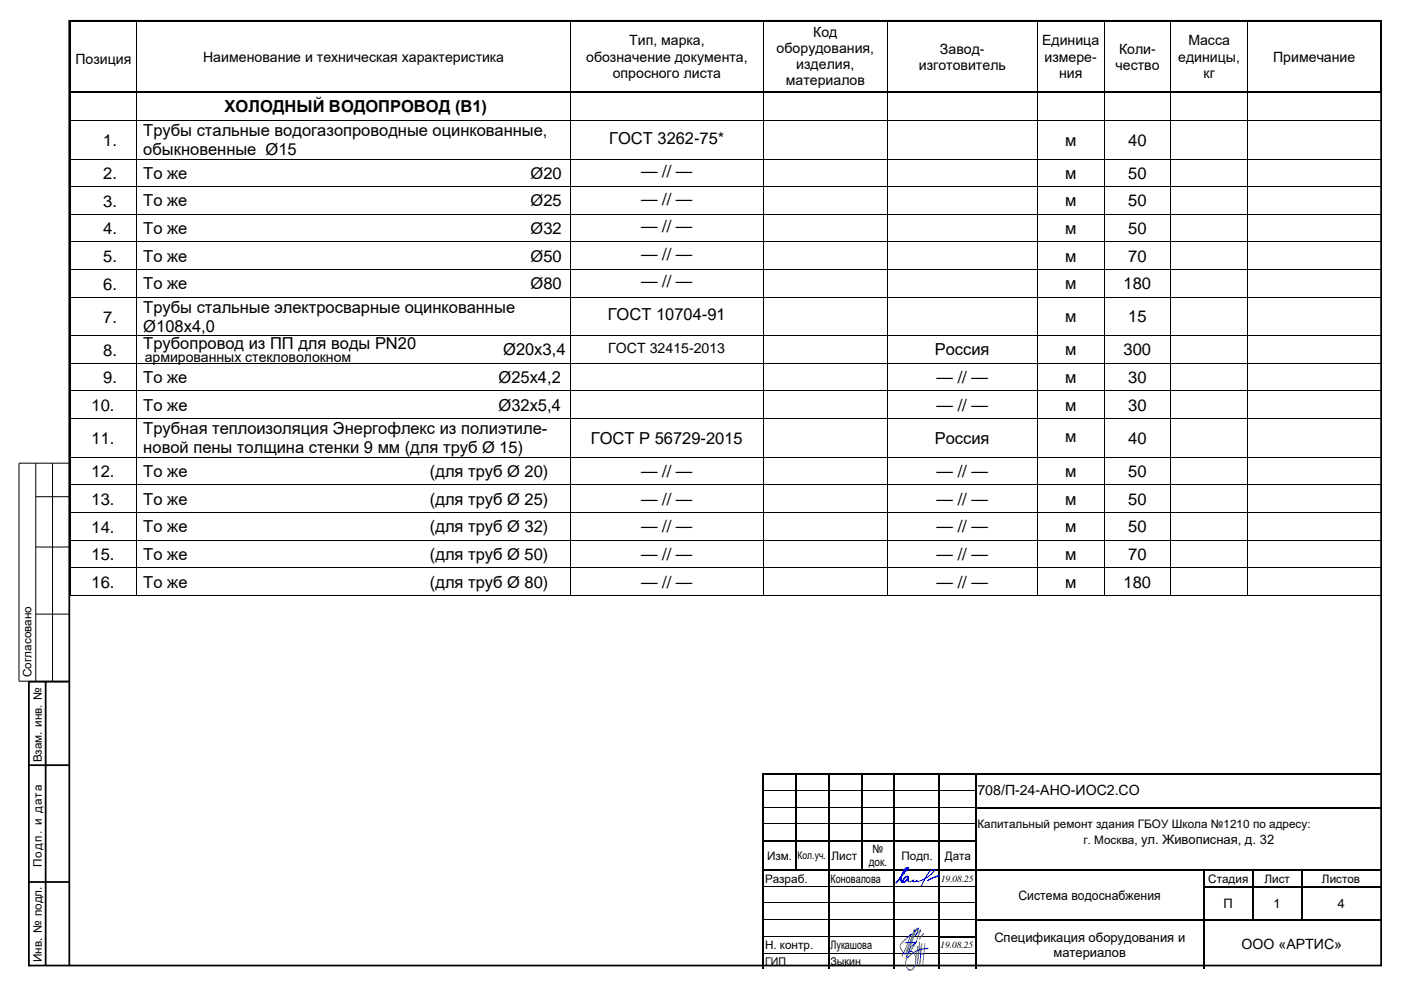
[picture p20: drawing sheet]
<svg xmlns="http://www.w3.org/2000/svg" width="420mm" height="297mm" viewBox="0 0 420 297" stroke-linecap="round" stroke-linejoin="round" font-family="sans-serif">
<defs><g id="words">
<g font-size="5">
<text x="67.4" y="33.7">ХОЛОДНЫЙ ВОДОПРОВОД (В1)</text>
<text x="43" y="40.8">Трубы стальные водогазопроводные оцинкованные,</text>
<text x="30.9" y="43.7">1.</text>
<text x="43" y="46.5">обыкновенные Ø15</text>
<text x="182.6" y="43.1">ГОСТ 3262-75*</text>
<text x="319.3" y="43.6">м</text>
<text x="338.2" y="43.6">40</text>
<text x="30.9" y="53.7">2.</text>
<text x="43" y="53.6">То же</text>
<text x="159.1" y="53.6">Ø20</text>
<text x="192.2" y="53">— // —</text>
<text x="319.3" y="53.6">м</text>
<text x="338.2" y="53.6">50</text>
<text x="30.9" y="61.9">3.</text>
<text x="43" y="61.8">То же</text>
<text x="159.1" y="61.8">Ø25</text>
<text x="192.2" y="61.3">— // —</text>
<text x="319.3" y="61.8">м</text>
<text x="338.2" y="61.8">50</text>
<text x="30.9" y="70.2">4.</text>
<text x="43" y="70.1">То же</text>
<text x="159.1" y="70.1">Ø32</text>
<text x="192.2" y="69.6">— // —</text>
<text x="319.3" y="70.1">м</text>
<text x="338.2" y="70.1">50</text>
<text x="192.2" y="77.8">— // —</text>
<text x="30.9" y="78.5">5.</text>
<text x="43" y="78.4">То же</text>
<text x="159.1" y="78.4">Ø50</text>
<text x="319.3" y="78.4">м</text>
<text x="338.2" y="78.4">70</text>
<text x="30.9" y="86.8">6.</text>
<text x="43" y="86.7">То же</text>
<text x="159.1" y="86.7">Ø80</text>
<text x="192.2" y="86.1">— // —</text>
<text x="319.3" y="86.7">м</text>
<text x="336.9" y="86.7">180</text>
<text x="43" y="93.8">Трубы стальные электросварные оцинкованные</text>
<text x="30.9" y="96.7">7.</text>
<text x="43" y="99.4">Ø108х4,0</text>
<text x="182.2" y="96.1">ГОСТ 10704-91</text>
<text x="319.3" y="96.6">м</text>
<text x="338.2" y="96.6">15</text>
<text x="30.9" y="106.7">8.</text>
<text x="43" y="104.7">Трубопровод из ПП для воды PN20</text>
<text x="150.9" y="106.6">Ø20x3,4</text>
<text x="280.2" y="106.6">Россия</text>
<text x="319.3" y="106.6">м</text>
<text x="336.8" y="106.6">300</text>
<text x="30.9" y="114.9">9.</text>
<text x="43" y="114.9">То же</text>
<text x="149.5" y="114.9">Ø25х4,2</text>
<text x="280.8" y="114.9">— // —</text>
<text x="319.3" y="114.9">м</text>
<text x="338.2" y="114.9">30</text>
<text x="27.4" y="123.2">10.</text>
<text x="43" y="123.1">То же</text>
<text x="149.5" y="123.1">Ø32х5,4</text>
<text x="280.8" y="123.1">— // —</text>
<text x="319.3" y="123.1">м</text>
<text x="338.2" y="123.1">30</text>
<text x="43" y="130.2">Трубная теплоизоляция Энергофлекс из полиэтиле-</text>
<text x="27.4" y="133.2">11.</text>
<text x="43" y="135.9">новой пены толщина стенки 9 мм (для труб Ø 15)</text>
<text x="177.1" y="133.1">ГОСТ Р 56729-2015</text>
<text x="280.2" y="133.1">Россия</text>
<text x="319.3" y="132.5">м</text>
<text x="338.2" y="133.1">40</text>
<text x="27.4" y="143.1">12.</text>
<text x="43" y="143">То же</text>
<text x="128.9" y="143">(для труб Ø 20)</text>
<text x="192.2" y="143">— // —</text>
<text x="280.8" y="143">— // —</text>
<text x="319.3" y="143">м</text>
<text x="338.2" y="143">50</text>
<text x="27.4" y="151.4">13.</text>
<text x="43" y="151.3">То же</text>
<text x="128.9" y="151.3">(для труб Ø 25)</text>
<text x="192.2" y="151.3">— // —</text>
<text x="280.8" y="151.3">— // —</text>
<text x="319.3" y="151.3">м</text>
<text x="338.2" y="151.3">50</text>
<text x="27.4" y="159.6">14.</text>
<text x="43" y="159.6">То же</text>
<text x="128.9" y="159.6">(для труб Ø 32)</text>
<text x="192.2" y="159.6">— // —</text>
<text x="280.8" y="159.6">— // —</text>
<text x="319.3" y="159.6">м</text>
<text x="338.2" y="159.6">50</text>
<text x="27.4" y="167.9">15.</text>
<text x="43" y="167.8">То же</text>
<text x="128.9" y="167.8">(для труб Ø 50)</text>
<text x="192.2" y="167.8">— // —</text>
<text x="280.8" y="167.8">— // —</text>
<text x="319.3" y="167.8">м</text>
<text x="338.2" y="167.8">70</text>
<text x="27.4" y="176.2">16.</text>
<text x="43" y="176.1">То же</text>
<text x="128.9" y="176.1">(для труб Ø 80)</text>
<text x="192.2" y="176.1">— // —</text>
<text x="280.8" y="176.1">— // —</text>
<text x="319.3" y="176.1">м</text>
<text x="336.8" y="176.1">180</text>
</g>
<g font-size="4.2">
<text x="243.8" y="11">Код</text>
<text x="188.6" y="13.6">Тип, марка,</text>
<text x="232.8" y="15.9">оборудования,</text>
<text x="281.8" y="16">Завод-</text>
<text x="312.4" y="13.6">Единица</text>
<text x="335.5" y="16">Коли-</text>
<text x="356.3" y="13.6">Масса</text>
<text x="22.6" y="19.3">Позиция</text>
<text x="60.9" y="18.5">Наименование и техническая характеристика</text>
<text x="175.7" y="18.5">обозначение документа,</text>
<text x="183.7" y="23.3">опросного листа</text>
<text x="238.7" y="20.7">изделия,</text>
<text x="275.5" y="20.9">изготовитель</text>
<text x="313.1" y="18.5">измере-</text>
<text x="317.5" y="23.3">ния</text>
<text x="334.4" y="20.9">чество</text>
<text x="353.2" y="18.5">единицы,</text>
<text x="360.8" y="23.3">кг</text>
<text x="381.7" y="18.5">Примечание</text>
<text x="235.6" y="25.6">материалов</text>
<text x="182.4" y="105.8">ГОСТ 32415-2013</text>
<text x="43.4" y="108.4">армированных стекловолокном</text>
<text x="293" y="238.2">708/П-24-АНО-ИОС2.СО</text>
<text x="372.2" y="284.5">ООО «АРТИС»</text>
</g>
<g font-size="3.9">
<text x="305.4" y="269.7">Система водоснабжения</text>
<text x="366.9" y="272.2">П</text>
<text x="381.8" y="272.2">1</text>
<text x="401" y="272.2">4</text>
<text x="298.1" y="282.5">Спецификация оборудования и</text>
<text x="315.9" y="286.9">материалов</text>
</g>
<g font-size="3.5">
<text x="9.5" y="202.9" transform="rotate(-90 9.5 202.9)">Согласовано</text>
<text x="12.6" y="228.5" transform="rotate(-90 12.6 228.5)">Взам. инв. №</text>
<text x="293" y="248.3">Капитальный ремонт здания ГБОУ Школа №1210 по адресу:</text>
<text x="230" y="257.7">Изм.</text>
<text x="249.3" y="257.7">Лист</text>
<text x="261.6" y="255.7">№</text>
<text x="270.3" y="257.7">Подп.</text>
<text x="283.3" y="257.7">Дата</text>
<text x="324.9" y="252.9">г. Москва, ул. Живописная, д. 32</text>
<text x="12.6" y="260" transform="rotate(-90 12.6 260)">Подп. и дата</text>
<text x="260.4" y="259.7">док.</text>
<text x="229.4" y="264.5">Разраб.</text>
<text x="249" y="264.5">Коновалова</text>
<text x="362.2" y="264.5">Стадия</text>
<text x="379.1" y="264.5">Лист</text>
<text x="396.3" y="264.5">Листов</text>
<text x="229.4" y="284.6">Н. контр.</text>
<text x="249" y="284.6">Лукашова</text>
<text x="12.6" y="288.5" transform="rotate(-90 12.6 288.5)">Инв. № подл.</text>
</g>
<g font-size="3.2">
<text x="239.1" y="257.6">Кол.уч.</text>
<text x="229.4" y="289.1">ГИП</text>
<text x="249" y="289.1">Зыкин</text>
</g>
<g font-size="2.8">
<text x="282" y="264.3">19.08.25</text>
<text x="281.9" y="284.3">19.08.25</text>
</g>
</g></defs>
<g fill="#000">
<path d="M20.9 6.5l.2 .1zM20.9 6h.2v.5h-.2zM40.9 6.5l.2 .1zM170.9 6.5l.3 .1zM228.8 6.5l.2 .1zM265.9 6.5l.2 .1zM310.9 6.5l.3 .1zM330.9 6.5l.3 .1zM350.9 6.5l.3 .1zM373.9 6.5l.3 .1zM40.9 27.3l.2 .2zM170.9 27.3l.2 .2z"/>
<path d="M228.8 27.3l.1 .2zM265.9 27.3l.2 .2zM310.9 27.3l.2 .2zM330.9 27.3l.2 .2zM350.9 27.3l.2 .2zM373.9 27.3l.2 .2zM413.9 27.3h.5v.2h-.5zM228.6 231.8h.6v.6h-.6zM228.6 231.8h.6v.5h-.6zM228.6 236.8h.6v.3h-.6zM229.2 231.8h9.3v.5h-9.3zM238.5 232.3l.5 .1z"/>
<path d="M238.5 231.8h.5v.5h-.5zM238.5 236.8h.5v.3h-.5zM239 231.8h9.2v.5h-9.2zM248.2 232.3l.6 .1zM248.2 231.8h.6v.5h-.6zM248.2 236.8h.6v.3h-.6zM248.8 231.8h9.3v.5h-9.3zM258.1 232.3l.5 .1zM258.1 231.8h.5v.5h-.5zM258.1 236.8h.5v.3h-.5zM258.6 231.8h9.2v.5h-9.2zM267.8 232.3l.6 .1z"/>
<path d="M267.8 231.8h.6v.5h-.6zM267.8 236.8h.6v.3h-.6zM268.4 231.8h12.7v.5h-12.7zM281.1 232.3l.5 .1zM281.1 231.8h.5v.5h-.5zM281.1 236.8h.5v.3h-.5zM281.6 231.8h10.7v.5h-10.7zM292.3 232.3l.5 .1zM292.3 231.8h.5v.5h-.5zM292.3 236.8h.5v.3h-.5zM292.8 231.8h121.1v.5h-121.1zM228.6 246.8h.6v.3h-.6z"/>
<path d="M238.5 246.8h.5v.3h-.5zM248.2 246.8h.6v.3h-.6zM258.1 246.8h.5v.3h-.5zM267.8 246.8h.6v.3h-.6zM281.1 246.8h.5v.3h-.5zM292.3 246.8h.5v.3h-.5zM228.6 270.5h.6v.3h-.6zM248.2 270.5h.6v.3h-.6zM267.8 270.5h.6v.3h-.6zM281.1 270.5h.5v.3h-.5zM292.3 270.5h.5v.3h-.5zM360.7 261h.5z"/>
<path d="M360.7 270.5h.5v.3h-.5zM375.4 261h.5zM375.4 270.5h.5v.3h-.5zM390.1 261h.5zM390.1 270.5h.5v.3h-.5zM228.6 285.5h.6v.3h-.6zM248.2 285.5h.6v.3h-.6zM267.8 285.5h.6v.3h-.6zM281.1 285.5h.5v.3h-.5zM292.3 285.5h.5v.3h-.5zM360.7 285.5h.5v.3h-.5z"/>
</g>
<g fill="#000">
<path d="M21.1 6h19.8v.5h-19.8z" fill-rule="evenodd"/>
<path d="M40.9 6h.5v.5h-.5z" fill-rule="evenodd"/>
<path d="M41.4 6h129.5v.5h-129.5z" fill-rule="evenodd"/>
<path d="M170.9 6h.5v.5h-.5z" fill-rule="evenodd"/>
<path d="M171.4 6h57.4v.5h-57.4z" fill-rule="evenodd"/>
<path d="M228.8 6h.5v.5h-.5z" fill-rule="evenodd"/>
<path d="M229.3 6h36.6v.5h-36.6z" fill-rule="evenodd"/>
<path d="M265.9 6h.5v.5h-.5z" fill-rule="evenodd"/>
<path d="M266.4 6h44.5v.5h-44.5z" fill-rule="evenodd"/>
<path d="M310.9 6h.5v.5h-.5z" fill-rule="evenodd"/>
<path d="M311.4 6h19.5v.5h-19.5z" fill-rule="evenodd"/>
<path d="M330.9 6h.5v.5h-.5z" fill-rule="evenodd"/>
<path d="M331.4 6h19.5v.5h-19.5z" fill-rule="evenodd"/>
<path d="M350.9 6h.6v.5h-.6z" fill-rule="evenodd"/>
<path d="M351.5 6h22.4v.5h-22.4z" fill-rule="evenodd"/>
<path d="M373.9 6h.5v.5h-.5z" fill-rule="evenodd"/>
<path d="M374.4 6h39.5v.5h-39.5z" fill-rule="evenodd"/>
<path d="M413.9 6h.5v.6h-.5z" fill-rule="evenodd"/>
<path d="M413.9 6h.5v.5h-.5z" fill-rule="evenodd"/>
<path d="M413.9 6.6h.5v20.7h-.5z" fill-rule="evenodd"/>
<path d="M228.6 232.4h.6v4.4h-.6z" fill-rule="evenodd"/>
<path d="M238.5 232.4h.5v4.4h-.5z" fill-rule="evenodd"/>
<path d="M248.2 232.4h.6v4.4h-.6z" fill-rule="evenodd"/>
<path d="M258.1 232.4h.5v4.4h-.5z" fill-rule="evenodd"/>
<path d="M267.8 232.4h.6v4.4h-.6z" fill-rule="evenodd"/>
<path d="M281.1 232.4h.5v4.4h-.5z" fill-rule="evenodd"/>
<path d="M292.3 232.4h.5v4.4h-.5z" fill-rule="evenodd"/>
<path d="M228.6 237.1h.6v4.8h-.6z" fill-rule="evenodd"/>
<path d="M228.6 241.9h.6v.5h-.6z" fill-rule="evenodd"/>
<path d="M228.6 242.4h.6v4.4h-.6z" fill-rule="evenodd"/>
<path d="M228.6 247.1h.6v4.7h-.6z" fill-rule="evenodd"/>
<path d="M228.6 251.8h.6v.6h-.6z" fill-rule="evenodd"/>
<path d="M229.2 251.8h9.3v.5h-9.3z" fill-rule="evenodd"/>
<path d="M238.5 237.1h.5v4.8h-.5z" fill-rule="evenodd"/>
<path d="M238.5 241.9h.5v.5h-.5z" fill-rule="evenodd"/>
<path d="M238.5 242.4h.5v4.4h-.5z" fill-rule="evenodd"/>
<path d="M238.5 247.1h.5v4.7h-.5z" fill-rule="evenodd"/>
<path d="M238.5 251.8h.5v.6h-.5z" fill-rule="evenodd"/>
<path d="M239 251.8h9.2v.5h-9.2z" fill-rule="evenodd"/>
<path d="M248.2 237.1h.6v4.8h-.6z" fill-rule="evenodd"/>
<path d="M248.2 241.9h.6v.5h-.6z" fill-rule="evenodd"/>
<path d="M248.2 242.4h.6v4.4h-.6z" fill-rule="evenodd"/>
<path d="M248.2 247.1h.6v4.7h-.6z" fill-rule="evenodd"/>
<path d="M248.2 251.8h.6v.6h-.6z" fill-rule="evenodd"/>
<path d="M248.8 251.8h9.3v.5h-9.3z" fill-rule="evenodd"/>
<path d="M258.1 237.1h.5v4.8h-.5z" fill-rule="evenodd"/>
<path d="M258.1 241.9h.5v.5h-.5z" fill-rule="evenodd"/>
<path d="M258.1 242.4h.5v4.4h-.5z" fill-rule="evenodd"/>
<path d="M258.1 247.1h.5v4.7h-.5z" fill-rule="evenodd"/>
<path d="M258.1 251.8h.5v.6h-.5z" fill-rule="evenodd"/>
<path d="M258.6 251.8h9.2v.5h-9.2z" fill-rule="evenodd"/>
<path d="M267.8 237.1h.6v4.8h-.6z" fill-rule="evenodd"/>
<path d="M267.8 241.9h.6v.5h-.6z" fill-rule="evenodd"/>
<path d="M267.8 242.4h.6v4.4h-.6z" fill-rule="evenodd"/>
<path d="M267.8 247.1h.6v4.7h-.6z" fill-rule="evenodd"/>
<path d="M267.8 251.8h.6v.6h-.6z" fill-rule="evenodd"/>
<path d="M268.4 251.8h12.7v.5h-12.7z" fill-rule="evenodd"/>
<path d="M281.1 237.1h.5v4.8h-.5z" fill-rule="evenodd"/>
<path d="M281.1 241.9h.5v.5h-.5z" fill-rule="evenodd"/>
<path d="M281.1 242.4h.5v4.4h-.5z" fill-rule="evenodd"/>
<path d="M281.1 247.1h.5v4.7h-.5z" fill-rule="evenodd"/>
<path d="M281.1 251.8h.5v.6h-.5z" fill-rule="evenodd"/>
<path d="M281.6 251.8h10.7v.5h-10.7z" fill-rule="evenodd"/>
<path d="M292.3 237.1h.5v4.8h-.5z" fill-rule="evenodd"/>
<path d="M292.3 241.9h.5v.5h-.5z" fill-rule="evenodd"/>
<path d="M292.3 242.4h.5v4.4h-.5z" fill-rule="evenodd"/>
<path d="M292.3 247.1h.5v4.7h-.5z" fill-rule="evenodd"/>
<path d="M292.3 251.8h.5v.6h-.5z" fill-rule="evenodd"/>
<path d="M292.8 241.9h121.1v.5h-121.1z" fill-rule="evenodd"/>
<path d="M228.6 252.4h.6v8.1h-.6z" fill-rule="evenodd"/>
<path d="M228.6 260.5h.6v.5h-.6z" fill-rule="evenodd"/>
<path d="M228.6 261h.6v4.5h-.6z" fill-rule="evenodd"/>
<path d="M228.6 265.5h.6v.6h-.6z" fill-rule="evenodd"/>
<path d="M228.6 266.1h.6v4.4h-.6z" fill-rule="evenodd"/>
<path d="M228.6 270.8h.6v4.7h-.6z" fill-rule="evenodd"/>
<path d="M228.6 275.5h.6v.6h-.6z" fill-rule="evenodd"/>
<path d="M229.2 260.5h9.3v.5h-9.3z" fill-rule="evenodd"/>
<path d="M238.5 252.4h.5v8.1h-.5z" fill-rule="evenodd"/>
<path d="M238.5 260.5h.5v.5h-.5z" fill-rule="evenodd"/>
<path d="M239 260.5h9.2v.5h-9.2z" fill-rule="evenodd"/>
<path d="M248.2 252.4h.6v8.1h-.6z" fill-rule="evenodd"/>
<path d="M248.2 260.5h.6v.5h-.6z" fill-rule="evenodd"/>
<path d="M248.2 261h.6v4.5h-.6z" fill-rule="evenodd"/>
<path d="M248.2 265.5h.6v.6h-.6z" fill-rule="evenodd"/>
<path d="M248.2 266.1h.6v4.4h-.6z" fill-rule="evenodd"/>
<path d="M248.2 270.8h.6v4.7h-.6z" fill-rule="evenodd"/>
<path d="M248.2 275.5h.6v.6h-.6z" fill-rule="evenodd"/>
<path d="M248.8 260.5h9.3v.5h-9.3z" fill-rule="evenodd"/>
<path d="M258.1 252.4h.5v8.1h-.5z" fill-rule="evenodd"/>
<path d="M258.1 260.5h.5v.5h-.5z" fill-rule="evenodd"/>
<path d="M258.6 260.5h9.2v.5h-9.2z" fill-rule="evenodd"/>
<path d="M267.8 252.4h.6v8.1h-.6z" fill-rule="evenodd"/>
<path d="M267.8 260.5h.6v.5h-.6z" fill-rule="evenodd"/>
<path d="M267.8 261h.6v4.5h-.6z" fill-rule="evenodd"/>
<path d="M267.8 265.5h.6v.6h-.6z" fill-rule="evenodd"/>
<path d="M267.8 266.1h.6v4.4h-.6z" fill-rule="evenodd"/>
<path d="M267.8 270.8h.6v4.7h-.6z" fill-rule="evenodd"/>
<path d="M267.8 275.5h.6v.6h-.6z" fill-rule="evenodd"/>
<path d="M268.4 260.5h12.7v.5h-12.7z" fill-rule="evenodd"/>
<path d="M281.1 252.4h.5v8.1h-.5z" fill-rule="evenodd"/>
<path d="M281.1 260.5h.5v.5h-.5z" fill-rule="evenodd"/>
<path d="M281.1 261h.5v4.5h-.5z" fill-rule="evenodd"/>
<path d="M281.1 265.5h.5v.6h-.5z" fill-rule="evenodd"/>
<path d="M281.1 266.1h.5v4.4h-.5z" fill-rule="evenodd"/>
<path d="M281.1 270.8h.5v4.7h-.5z" fill-rule="evenodd"/>
<path d="M281.1 275.5h.5v.6h-.5z" fill-rule="evenodd"/>
<path d="M281.6 260.5h10.7v.5h-10.7z" fill-rule="evenodd"/>
<path d="M292.3 252.4h.5v8.1h-.5z" fill-rule="evenodd"/>
<path d="M292.3 260.5h.5v.5h-.5z" fill-rule="evenodd"/>
<path d="M292.3 261h.5v4.5h-.5z" fill-rule="evenodd"/>
<path d="M292.3 265.5h.5v.6h-.5z" fill-rule="evenodd"/>
<path d="M292.3 266.1h.5v4.4h-.5z" fill-rule="evenodd"/>
<path d="M292.3 270.8h.5v4.7h-.5z" fill-rule="evenodd"/>
<path d="M292.3 275.5h.5v.6h-.5z" fill-rule="evenodd"/>
<path d="M292.8 260.5h67.9v.5h-67.9z" fill-rule="evenodd"/>
<path d="M292.8 275.5h67.9v.5h-67.9z" fill-rule="evenodd"/>
<path d="M360.7 260.5h.5v.5h-.5z" fill-rule="evenodd"/>
<path d="M360.7 261h.5v4.5h-.5z" fill-rule="evenodd"/>
<path d="M360.7 265.5h.5v.6h-.5z" fill-rule="evenodd"/>
<path d="M360.7 266.1h.5v4.4h-.5z" fill-rule="evenodd"/>
<path d="M360.7 270.8h.5v4.7h-.5z" fill-rule="evenodd"/>
<path d="M360.7 275.5h.5v.6h-.5z" fill-rule="evenodd"/>
<path d="M361.2 260.5h14.2v.5h-14.2z" fill-rule="evenodd"/>
<path d="M361.2 265.5h14.2v.5h-14.2z" fill-rule="evenodd"/>
<path d="M361.2 275.5h14.2v.5h-14.2z" fill-rule="evenodd"/>
<path d="M375.4 260.5h.5v.5h-.5z" fill-rule="evenodd"/>
<path d="M375.4 261h.5v4.5h-.5z" fill-rule="evenodd"/>
<path d="M375.4 265.5h.5v.6h-.5z" fill-rule="evenodd"/>
<path d="M375.4 266.1h.5v4.4h-.5z" fill-rule="evenodd"/>
<path d="M375.4 270.8h.5v4.7h-.5z" fill-rule="evenodd"/>
<path d="M375.4 275.5h.5v.5h-.5z" fill-rule="evenodd"/>
<path d="M375.9 260.5h14.2v.5h-14.2z" fill-rule="evenodd"/>
<path d="M375.9 265.5h14.2v.5h-14.2z" fill-rule="evenodd"/>
<path d="M375.9 275.5h14.2v.5h-14.2z" fill-rule="evenodd"/>
<path d="M390.1 260.5h.5v.5h-.5z" fill-rule="evenodd"/>
<path d="M390.1 261h.5v4.5h-.5z" fill-rule="evenodd"/>
<path d="M390.1 265.5h.5v.6h-.5z" fill-rule="evenodd"/>
<path d="M390.1 266.1h.5v4.4h-.5z" fill-rule="evenodd"/>
<path d="M390.1 270.8h.5v4.7h-.5z" fill-rule="evenodd"/>
<path d="M390.1 275.5h.5v.5h-.5z" fill-rule="evenodd"/>
<path d="M390.6 260.5h23.3v.5h-23.3z" fill-rule="evenodd"/>
<path d="M390.6 265.5h23.3v.5h-23.3z" fill-rule="evenodd"/>
<path d="M390.6 275.5h23.3v.5h-23.3z" fill-rule="evenodd"/>
<path d="M228.6 276.1h.6v4.4h-.6z" fill-rule="evenodd"/>
<path d="M228.6 280.5h.6v.6h-.6z" fill-rule="evenodd"/>
<path d="M228.6 281.1h.6v4.4h-.6z" fill-rule="evenodd"/>
<path d="M228.6 285.8h.6v4.7h-.6z" fill-rule="evenodd"/>
<path d="M248.2 276.1h.6v4.4h-.6z" fill-rule="evenodd"/>
<path d="M248.2 280.5h.6v.6h-.6z" fill-rule="evenodd"/>
<path d="M248.2 281.1h.6v4.4h-.6z" fill-rule="evenodd"/>
<path d="M248.2 285.8h.6v4.7h-.6z" fill-rule="evenodd"/>
<path d="M267.8 276.1h.6v4.4h-.6z" fill-rule="evenodd"/>
<path d="M267.8 280.5h.6v.6h-.6z" fill-rule="evenodd"/>
<path d="M267.8 281.1h.6v4.4h-.6z" fill-rule="evenodd"/>
<path d="M267.8 285.8h.6v4.7h-.6z" fill-rule="evenodd"/>
<path d="M281.1 276.1h.5v4.4h-.5z" fill-rule="evenodd"/>
<path d="M281.1 280.5h.5v.6h-.5z" fill-rule="evenodd"/>
<path d="M281.1 281.1h.5v4.4h-.5z" fill-rule="evenodd"/>
<path d="M281.1 285.8h.5v4.7h-.5z" fill-rule="evenodd"/>
<path d="M281.6 280.5h10.7v.6h-10.7z" fill-rule="evenodd"/>
<path d="M292.3 276.1h.5v4.4h-.5z" fill-rule="evenodd"/>
<path d="M292.3 280.5h.5v.6h-.5z" fill-rule="evenodd"/>
<path d="M292.3 281.1h.5v4.4h-.5z" fill-rule="evenodd"/>
<path d="M292.3 285.8h.5v4.7h-.5z" fill-rule="evenodd"/>
<path d="M360.7 276.1h.5v4.4h-.5z" fill-rule="evenodd"/>
<path d="M360.7 280.5h.5v.6h-.5z" fill-rule="evenodd"/>
<path d="M360.7 281.1h.5v4.4h-.5z" fill-rule="evenodd"/>
<path d="M360.7 285.8h.5v4.7h-.5z" fill-rule="evenodd"/>
</g>
<g fill="none" stroke="#000" stroke-width=".3">
<path d="M21 6.6v20.7M41 6.6v20.7M171 6.6v20.7M228.9 6.6v20.7M266 6.6v20.7M311.1 6.6v20.7M331 6.6v20.7M351.1 6.6v20.7M374.1 6.6v20.7M20.9 27.4h20M41.1 27.4h129.8M171.1 27.4h57.7"/>
<path d="M228.9 27.4h37M266.1 27.4h44.8M311.1 27.4h19.8M331.1 27.4h19.8M351.1 27.4h22.8M374.1 27.4h39.8M10.7 138.8v65.4M15.8 138.8v65.4M20.8 138.8h-15.1v65.4h15.1M10.7 148.9h10.1M10.7 164h10.1M10.7 184.1h10.1"/>
<path d="M229.2 236.9h9.3M239 236.9h9.2M248.8 236.9h9.3M258.6 236.9h9.2M268.4 236.9h12.7M281.6 236.9h10.7M229.2 242h9.3M229.2 247h9.3M239 242h9.2M239 247h9.2M248.8 242h9.3M248.8 247h9.3"/>
<path d="M258.6 242h9.2M258.6 247h9.2M268.4 242h12.7M268.4 247h12.7M281.6 242h10.7M281.6 247h10.7M229.2 265.6h19M229.2 270.6h19M229.2 275.6h19M248.8 265.6h19M248.8 270.6h19M248.8 275.6h19"/>
<path d="M268.4 265.6h12.7M268.4 270.6h12.7M268.4 275.6h12.7M281.6 265.6h10.7M281.6 270.6h10.7M281.6 275.6h10.7M229.2 280.7h19M229.2 285.7h19M248.8 280.7h19M248.8 285.7h19M268.4 280.7h12.7M268.4 285.7h12.7"/>
<path d="M281.6 285.7h10.7"/>
</g>
<path d="M20.8 6.2h393.3v283.2h-393.3zM8.7 204.2v85.5M8.7 204.3h12M13.7 204.4v85M8.7 229.4h12M8.7 264.4h12M8.7 289.4h12" fill="none" stroke="#000" stroke-width=".53"/>
<path d="M268.6 264.7h.1" fill="none" stroke="#00f" stroke-width=".3"/>
<path d="M268.9 264.3l-.3 .4z" fill="#00f"/>
<path d="M268.9 264.3l-.3 .4z" fill="none" stroke="#00f" stroke-width=".3"/>
<path d="M268.9 264.3h.1" fill="none" stroke="#00f" stroke-width=".3"/>
<path d="M269.2 264l-.3 .3z" fill="#00f"/>
<path d="M269.2 264l-.3 .3z" fill="none" stroke="#00f" stroke-width=".3"/>
<path d="M269.2 264h.1" fill="none" stroke="#00f" stroke-width=".3"/>
<path d="M269.5 263.7l-.3 .3z" fill="#00f"/>
<path d="M269.5 263.7l-.3 .3z" fill="none" stroke="#00f" stroke-width=".3"/>
<path d="M269.5 263.7h.1" fill="none" stroke="#00f" stroke-width=".3"/>
<path d="M269.9 263.1l-.4 .6z" fill="#00f"/>
<path d="M269.9 263.1l-.4 .6z" fill="none" stroke="#00f" stroke-width=".3"/>
<path d="M269.9 263.1h.1" fill="none" stroke="#00f" stroke-width=".3"/>
<path d="M270.4 262.4l-.5 .7z" fill="#00f"/>
<path d="M270.4 262.4l-.5 .7z" fill="none" stroke="#00f" stroke-width=".3"/>
<path d="M270.4 262.4h.1" fill="none" stroke="#00f" stroke-width=".3"/>
<path d="M270.8 261.9l-.4 .5z" fill="#00f"/>
<path d="M270.8 261.9l-.4 .5z" fill="none" stroke="#00f" stroke-width=".3"/>
<path d="M270.8 261.9h.1" fill="none" stroke="#00f" stroke-width=".3"/>
<path d="M271.3 261.3l-.5 .6z" fill="#00f"/>
<path d="M271.3 261.3l-.5 .6z" fill="none" stroke="#00f" stroke-width=".3"/>
<path d="M271.3 261.3h.1" fill="none" stroke="#00f" stroke-width=".3"/>
<path d="M272 260.5l-.7 .8z" fill="#00f"/>
<path d="M272 260.5l-.7 .8z" fill="none" stroke="#00f" stroke-width=".3"/>
<path d="M272 260.5h.1" fill="none" stroke="#00f" stroke-width=".3"/>
<path d="M272.2 260.3l-.2 .2z" fill="#00f"/>
<path d="M272.2 260.3l-.2 .2z" fill="none" stroke="#00f" stroke-width=".3"/>
<path d="M272.2 260.3h.1" fill="none" stroke="#00f" stroke-width=".3"/>
<path d="M272.2 260.3h.1" fill="none" stroke="#00f" stroke-width=".3"/>
<path d="M272.2 260.2h.1" fill="none" stroke="#00f" stroke-width=".3"/>
<path d="M272.2 260.2h.1" fill="none" stroke="#00f" stroke-width=".3"/>
<path d="M272.2 260.1h.1" fill="none" stroke="#00f" stroke-width=".3"/>
<path d="M272.2 260.1h.1" fill="none" stroke="#00f" stroke-width=".3"/>
<path d="M272.1 260.1h.1" fill="none" stroke="#00f" stroke-width=".3"/>
<path d="M272.1 260.1h.1" fill="none" stroke="#00f" stroke-width=".3"/>
<path d="M272 260.1h.1" fill="none" stroke="#00f" stroke-width=".3"/>
<path d="M271.8 260.2l.2-.1z" fill="#00f"/>
<path d="M271.8 260.2l.2-.1z" fill="none" stroke="#00f" stroke-width=".3"/>
<path d="M271.8 260.2h.1" fill="none" stroke="#00f" stroke-width=".3"/>
<path d="M271.6 260.2h.2z" fill="#00f"/>
<path d="M271.6 260.2h.2z" fill="none" stroke="#00f" stroke-width=".3"/>
<path d="M271.6 260.2h.1" fill="none" stroke="#00f" stroke-width=".3"/>
<path d="M271.4 260.5l.2-.3z" fill="#00f"/>
<path d="M271.4 260.5l.2-.3z" fill="none" stroke="#00f" stroke-width=".3"/>
<path d="M271.4 260.5h.1" fill="none" stroke="#00f" stroke-width=".3"/>
<path d="M271.4 260.5l-.2 .2z" fill="#00f"/>
<path d="M271.4 260.5l-.2 .2z" fill="none" stroke="#00f" stroke-width=".3"/>
<path d="M271.2 260.7h.1" fill="none" stroke="#00f" stroke-width=".3"/>
<path d="M271.2 260.7l-.3 .4z" fill="#00f"/>
<path d="M271.2 260.7l-.3 .4z" fill="none" stroke="#00f" stroke-width=".3"/>
<path d="M270.9 261.1h.1" fill="none" stroke="#00f" stroke-width=".3"/>
<path d="M270.9 261.1l-.2 .4z" fill="#00f"/>
<path d="M270.9 261.1l-.2 .4z" fill="none" stroke="#00f" stroke-width=".3"/>
<path d="M270.7 261.5h.1" fill="none" stroke="#00f" stroke-width=".3"/>
<path d="M270.7 261.5l-.2 .5z" fill="#00f"/>
<path d="M270.7 261.5l-.2 .5z" fill="none" stroke="#00f" stroke-width=".3"/>
<path d="M270.5 262h.1" fill="none" stroke="#00f" stroke-width=".3"/>
<path d="M270.5 262l-.2 .7z" fill="#00f"/>
<path d="M270.5 262l-.2 .7z" fill="none" stroke="#00f" stroke-width=".3"/>
<path d="M270.3 262.7h.1" fill="none" stroke="#00f" stroke-width=".3"/>
<path d="M270.3 262.7l-.1 .5z" fill="#00f"/>
<path d="M270.3 262.7l-.1 .5z" fill="none" stroke="#00f" stroke-width=".3"/>
<path d="M270.2 263.2h.1" fill="none" stroke="#00f" stroke-width=".3"/>
<path d="M270.2 263.2v.5z" fill="#00f"/>
<path d="M270.2 263.2v.5z" fill="none" stroke="#00f" stroke-width=".3"/>
<path d="M270.2 263.7h.1" fill="none" stroke="#00f" stroke-width=".3"/>
<path d="M270.2 263.7v.4z" fill="#00f"/>
<path d="M270.2 263.7v.4z" fill="none" stroke="#00f" stroke-width=".3"/>
<path d="M270.2 264.1h.1" fill="none" stroke="#00f" stroke-width=".3"/>
<path d="M270.2 264.1l.1 .2z" fill="#00f"/>
<path d="M270.2 264.1l.1 .2z" fill="none" stroke="#00f" stroke-width=".3"/>
<path d="M270.3 264.3h.1" fill="none" stroke="#00f" stroke-width=".3"/>
<path d="M270.3 264.3l.1 .2z" fill="#00f"/>
<path d="M270.3 264.3l.1 .2z" fill="none" stroke="#00f" stroke-width=".3"/>
<path d="M270.4 264.5h.1" fill="none" stroke="#00f" stroke-width=".3"/>
<path d="M270.4 264.5h.1" fill="none" stroke="#00f" stroke-width=".3"/>
<path d="M270.5 264.5h.1" fill="none" stroke="#00f" stroke-width=".3"/>
<path d="M270.5 264.5h.2z" fill="#00f"/>
<path d="M270.5 264.5h.2z" fill="none" stroke="#00f" stroke-width=".3"/>
<path d="M270.7 264.5h.1" fill="none" stroke="#00f" stroke-width=".3"/>
<path d="M270.7 264.5h.1" fill="none" stroke="#00f" stroke-width=".3"/>
<path d="M270.8 264.5h.1" fill="none" stroke="#00f" stroke-width=".3"/>
<path d="M270.8 264.5l.4-.2z" fill="#00f"/>
<path d="M270.8 264.5l.4-.2z" fill="none" stroke="#00f" stroke-width=".3"/>
<path d="M271.2 264.3h.1" fill="none" stroke="#00f" stroke-width=".3"/>
<path d="M271.2 264.3l.3-.2z" fill="#00f"/>
<path d="M271.2 264.3l.3-.2z" fill="none" stroke="#00f" stroke-width=".3"/>
<path d="M271.5 264.1h.1" fill="none" stroke="#00f" stroke-width=".3"/>
<path d="M271.9 263.7l-.4 .4z" fill="#00f"/>
<path d="M271.9 263.7l-.4 .4z" fill="none" stroke="#00f" stroke-width=".3"/>
<path d="M271.9 263.7h.1" fill="none" stroke="#00f" stroke-width=".3"/>
<path d="M272.2 263.2l-.3 .5z" fill="#00f"/>
<path d="M272.2 263.2l-.3 .5z" fill="none" stroke="#00f" stroke-width=".3"/>
<path d="M272.2 263.2h.1" fill="none" stroke="#00f" stroke-width=".3"/>
<path d="M272.3 263l-.1 .2z" fill="#00f"/>
<path d="M272.3 263l-.1 .2z" fill="none" stroke="#00f" stroke-width=".3"/>
<path d="M272.3 263h.1" fill="none" stroke="#00f" stroke-width=".3"/>
<path d="M272.3 263h.1" fill="none" stroke="#00f" stroke-width=".3"/>
<path d="M272.3 262.9h.1" fill="none" stroke="#00f" stroke-width=".3"/>
<path d="M272.3 262.9h.1" fill="none" stroke="#00f" stroke-width=".3"/>
<path d="M272.3 262.8h.1" fill="none" stroke="#00f" stroke-width=".3"/>
<path d="M272.3 262.8h.1" fill="none" stroke="#00f" stroke-width=".3"/>
<path d="M272.2 262.7h.1" fill="none" stroke="#00f" stroke-width=".3"/>
<path d="M272.2 262.7h.1" fill="none" stroke="#00f" stroke-width=".3"/>
<path d="M272.1 262.7h.1" fill="none" stroke="#00f" stroke-width=".3"/>
<path d="M272.1 262.7h.1" fill="none" stroke="#00f" stroke-width=".3"/>
<path d="M272 262.7h.1" fill="none" stroke="#00f" stroke-width=".3"/>
<path d="M271.9 262.7h.1" fill="none" stroke="#00f" stroke-width=".3"/>
<path d="M271.9 262.7h.1" fill="none" stroke="#00f" stroke-width=".3"/>
<path d="M271.8 262.8h.1" fill="none" stroke="#00f" stroke-width=".3"/>
<path d="M271.6 262.9l.2-.1z" fill="#00f"/>
<path d="M271.6 262.9l.2-.1z" fill="none" stroke="#00f" stroke-width=".3"/>
<path d="M271.6 262.9h.1" fill="none" stroke="#00f" stroke-width=".3"/>
<path d="M271.3 263.2l.3-.3z" fill="#00f"/>
<path d="M271.3 263.2l.3-.3z" fill="none" stroke="#00f" stroke-width=".3"/>
<path d="M271.3 263.2h.1" fill="none" stroke="#00f" stroke-width=".3"/>
<path d="M271.3 263.2l-.3 .3z" fill="#00f"/>
<path d="M271.3 263.2l-.3 .3z" fill="none" stroke="#00f" stroke-width=".3"/>
<path d="M271 263.5h.1" fill="none" stroke="#00f" stroke-width=".3"/>
<path d="M271 263.5l-.2 .3z" fill="#00f"/>
<path d="M271 263.5l-.2 .3z" fill="none" stroke="#00f" stroke-width=".3"/>
<path d="M270.8 263.8h.1" fill="none" stroke="#00f" stroke-width=".3"/>
<path d="M270.8 263.8l-.1 .3z" fill="#00f"/>
<path d="M270.8 263.8l-.1 .3z" fill="none" stroke="#00f" stroke-width=".3"/>
<path d="M270.7 264.1h.1" fill="none" stroke="#00f" stroke-width=".3"/>
<path d="M270.7 264.1l.1 .2z" fill="#00f"/>
<path d="M270.7 264.1l.1 .2z" fill="none" stroke="#00f" stroke-width=".3"/>
<path d="M270.8 264.3h.1" fill="none" stroke="#00f" stroke-width=".3"/>
<path d="M270.8 264.3l.1 .1z" fill="#00f"/>
<path d="M270.8 264.3l.1 .1z" fill="none" stroke="#00f" stroke-width=".3"/>
<path d="M270.9 264.4h.1M274.9 264l-.9 .3h-.3l.2-.5-.4 .2a.66 .66 0 0 1-.6 .4 .66 .66 0 0 1-.6-.5l.1-.5-1.5 1M274.9 264l-.3 .2a7 7 0 0 0 5.6-3.5l-1.2 .3a14.4 14.4 0 0 0-2.7 4.5M274.9 264h.1" fill="none" stroke="#00f" stroke-width=".3"/>
<path d="M278.2 263.9h.1" fill="none" stroke="#00f" stroke-width=".3"/>
<path d="M278.4 263.8l-.2 .1z" fill="#00f"/>
<path d="M278.4 263.8l-.2 .1z" fill="none" stroke="#00f" stroke-width=".3"/>
<path d="M278.4 263.8h.1" fill="none" stroke="#00f" stroke-width=".3"/>
<path d="M278.4 263.8l.2-.2z" fill="#00f"/>
<path d="M278.4 263.8l.2-.2z" fill="none" stroke="#00f" stroke-width=".3"/>
<path d="M278.6 263.6h.1" fill="none" stroke="#00f" stroke-width=".3"/>
<path d="M278.6 263.6l.4-.2z" fill="#00f"/>
<path d="M278.6 263.6l.4-.2z" fill="none" stroke="#00f" stroke-width=".3"/>
<path d="M279 263.4h.1" fill="none" stroke="#00f" stroke-width=".3"/>
<path d="M279 263.4l.7-.3z" fill="#00f"/>
<path d="M279 263.4l.7-.3z" fill="none" stroke="#00f" stroke-width=".3"/>
<path d="M279.7 263.1h.1" fill="none" stroke="#00f" stroke-width=".3"/>
<path d="M279.7 263.1l.9-.3z" fill="#00f"/>
<path d="M279.7 263.1l.9-.3z" fill="none" stroke="#00f" stroke-width=".3"/>
<path d="M280.6 262.8h.1" fill="none" stroke="#00f" stroke-width=".3"/>
<path d="M280.6 262.8l1-.4z" fill="#00f"/>
<path d="M280.6 262.8l1-.4z" fill="none" stroke="#00f" stroke-width=".3"/>
<path d="M281.6 262.4h.1" fill="none" stroke="#00f" stroke-width=".3"/>
<path d="M274 279.4l1.4-1.2-.9 2.2 1.5-1.6-1 2.4a5.2 5.2 0 0 1-2 2.8l-.7 .9M274 279l-2.5 6.9-.5-.1-.9-1.4-.2-1.2 1.5-1.6 1.8-1.5-2.7 6.5M274.3 278.7l-.3 .3M274.4 278.7l-2.5 6.9M274.8 278.3l-2.3 7.2M276.9 279.9l-1.2 1.5M271.5 282.5h3.1l-2.9 4.3 .6-1.2 .7-.4 .8 .3 .6 1.2 .2 1.4-.3 1.4-.7 1.1-.9 .2-.7-.6-.5-1.2 .1-1 .4-.9 1.5-1.2 1.6-1 1.6-.5 1.6-.1M276.1 285.9h.9M276.4 282.9l-.7 6.1 .3-3.3-.4-3.2-.1 3.4-.5 3.2 .2-2.8v-2.5l-.7 4.6M277.3 282.9l-.6 6.1" fill="none" stroke="#0061c2" stroke-width=".3"/>
<g fill="#000">
<path d="M20.9 27.6h.2v.3h-.2zM20.9 35.9h.2v.3h-.2zM40.9 27.6h.2v.3h-.2zM40.9 35.9h.2v.3h-.2zM170.8 27.6h.3v.3h-.3zM170.8 35.9h.3v.3h-.3zM228.8 27.6h.2v.3h-.2zM228.8 35.9h.2v.3h-.2zM265.9 27.6h.2v.3h-.2zM265.9 35.9h.2v.3h-.2zM310.9 27.6h.2v.3h-.2zM310.9 35.9h.2v.3h-.2z"/>
<path d="M330.9 27.6h.2v.3h-.2zM330.9 35.9h.2v.3h-.2zM350.9 27.6h.3v.3h-.3zM350.9 35.9h.3v.3h-.3zM373.9 27.6h.3v.3h-.3zM373.9 35.9h.3v.3h-.3zM413.9 27.6h.3v.3h-.3zM413.9 35.9h.3v.3h-.3zM20.9 47.5h.2v.3h-.2zM20.9 55.8h.2v.2h-.2zM40.9 47.5h.2v.3h-.2zM40.9 55.8h.2v.2h-.2z"/>
<path d="M170.8 47.5h.3v.3h-.3zM170.8 55.8h.3v.2h-.3zM228.8 47.5h.2v.3h-.2zM228.8 55.8h.2v.2h-.2zM265.9 47.5h.2v.3h-.2zM265.9 55.8h.2v.2h-.2zM310.9 47.5h.2v.3h-.2zM310.9 55.8h.2v.2h-.2zM330.9 47.5h.2v.3h-.2zM330.9 55.8h.2v.2h-.2zM350.9 47.5h.3v.3h-.3zM350.9 55.8h.3v.2h-.3z"/>
<path d="M373.9 47.5h.3v.3h-.3zM373.9 55.8h.3v.2h-.3zM413.9 47.5h.3v.3h-.3zM413.9 55.8h.3v.2h-.3zM20.9 64.1h.2v.2h-.2zM20.9 72.3h.2v.3h-.2zM40.9 64.1h.2v.2h-.2zM40.9 72.3h.2v.3h-.2zM170.8 64.1h.3v.2h-.3zM170.8 72.3h.3v.3h-.3zM228.8 64.1h.2v.2h-.2zM228.8 72.3h.2v.3h-.2z"/>
<path d="M265.9 64.1h.2v.2h-.2zM265.9 72.3h.2v.3h-.2zM310.9 64.1h.2v.2h-.2zM310.9 72.3h.2v.3h-.2zM330.9 64.1h.2v.2h-.2zM330.9 72.3h.2v.3h-.2zM350.9 64.1h.3v.2h-.3zM350.9 72.3h.3v.3h-.3zM373.9 64.1h.3v.2h-.3zM373.9 72.3h.3v.3h-.3zM413.9 64.1h.3v.2h-.3zM413.9 72.3h.3v.3h-.3z"/>
<path d="M20.9 80.6h.2v.3h-.2zM20.9 88.9h.2v.3h-.2zM40.9 80.6h.2v.3h-.2zM40.9 88.9h.2v.3h-.2zM170.8 80.6h.3v.3h-.3zM170.8 88.9h.3v.3h-.3zM228.8 80.6h.2v.3h-.2zM228.8 88.9h.2v.3h-.2zM265.9 80.6h.2v.3h-.2zM265.9 88.9h.2v.3h-.2zM310.9 80.6h.2v.3h-.2zM310.9 88.9h.2v.3h-.2z"/>
<path d="M330.9 80.6h.2v.3h-.2zM330.9 88.9h.2v.3h-.2zM350.9 80.6h.3v.3h-.3zM350.9 88.9h.3v.3h-.3zM373.9 80.6h.3v.3h-.3zM373.9 88.9h.3v.3h-.3zM413.9 80.6h.3v.3h-.3zM413.9 88.9h.3v.3h-.3zM20.9 100.5h.2v.3h-.2zM20.9 108.8h.2v.3h-.2zM20.9 117.1h.2v.2h-.2zM40.9 100.5h.2v.3h-.2z"/>
<path d="M40.9 108.8h.2v.3h-.2zM40.9 117.1h.2v.2h-.2zM170.8 100.5h.3v.3h-.3zM170.8 108.8h.3v.3h-.3zM170.8 117.1h.3v.2h-.3zM228.8 100.5h.2v.3h-.2zM228.8 108.8h.2v.3h-.2zM228.8 117.1h.2v.2h-.2zM265.9 100.5h.2v.3h-.2zM265.9 108.8h.2v.3h-.2zM265.9 117.1h.2v.2h-.2zM310.9 100.5h.2v.3h-.2z"/>
<path d="M310.9 108.8h.2v.3h-.2zM310.9 117.1h.2v.2h-.2zM330.9 100.5h.2v.3h-.2zM330.9 108.8h.2v.3h-.2zM330.9 117.1h.2v.2h-.2zM350.9 100.5h.3v.3h-.3zM350.9 108.8h.3v.3h-.3zM350.9 117.1h.3v.2h-.3zM373.9 100.5h.3v.3h-.3zM373.9 108.8h.3v.3h-.3zM373.9 117.1h.3v.2h-.3zM413.9 100.5h.3v.3h-.3z"/>
<path d="M413.9 108.8h.3v.3h-.3zM413.9 117.1h.3v.2h-.3zM20.9 125.3h.2v.3h-.2zM20.9 136.9h.2v.3h-.2zM40.9 125.3h.2v.3h-.2zM40.9 136.9h.2v.3h-.2zM170.8 125.3h.3v.3h-.3zM170.8 136.9h.3v.3h-.3zM228.8 125.3h.2v.3h-.2zM228.8 136.9h.2v.3h-.2zM265.9 125.3h.2v.3h-.2zM265.9 136.9h.2v.3h-.2z"/>
<path d="M310.9 125.3h.2v.3h-.2zM310.9 136.9h.2v.3h-.2zM330.9 125.3h.2v.3h-.2zM330.9 136.9h.2v.3h-.2zM350.9 125.3h.3v.3h-.3zM350.9 136.9h.3v.3h-.3zM373.9 125.3h.3v.3h-.3zM373.9 136.9h.3v.3h-.3zM413.9 125.3h.3v.3h-.3zM413.9 136.9h.3v.3h-.3zM20.9 145.2h.2v.3h-.2zM20.9 153.5h.2v.3h-.2z"/>
<path d="M40.9 145.2h.2v.3h-.2zM40.9 153.5h.2v.3h-.2zM170.8 145.2h.3v.3h-.3zM170.8 153.5h.3v.3h-.3zM228.8 145.2h.2v.3h-.2zM228.8 153.5h.2v.3h-.2zM265.9 145.2h.2v.3h-.2zM265.9 153.5h.2v.3h-.2zM310.9 145.2h.2v.3h-.2zM310.9 153.5h.2v.3h-.2zM330.9 145.2h.2v.3h-.2zM330.9 153.5h.2v.3h-.2z"/>
<path d="M350.9 145.2h.3v.3h-.3zM350.9 153.5h.3v.3h-.3zM373.9 145.2h.3v.3h-.3zM373.9 153.5h.3v.3h-.3zM413.9 145.2h.3v.3h-.3zM413.9 153.5h.3v.3h-.3zM20.9 161.8h.2v.3h-.2zM20.9 170.1h.2v.2h-.2zM20.9 178.4h.2v.2h-.2zM40.9 161.8h.2v.3h-.2zM40.9 170.1h.2v.2h-.2zM40.9 178.4h.2v.2h-.2z"/>
<path d="M170.8 161.8h.3v.3h-.3zM170.8 170.1h.3v.2h-.3zM170.8 178.4h.3v.2h-.3zM228.8 161.8h.2v.3h-.2zM228.8 170.1h.2v.2h-.2zM228.8 178.4h.2v.2h-.2zM265.9 161.8h.2v.3h-.2zM265.9 170.1h.2v.2h-.2zM265.9 178.4h.2v.2h-.2zM310.9 161.8h.2v.3h-.2zM310.9 170.1h.2v.2h-.2zM310.9 178.4h.2v.2h-.2z"/>
<path d="M330.9 161.8h.2v.3h-.2zM330.9 170.1h.2v.2h-.2zM330.9 178.4h.2v.2h-.2zM350.9 161.8h.3v.3h-.3zM350.9 170.1h.3v.2h-.3zM350.9 178.4h.3v.2h-.3zM373.9 161.8h.3v.3h-.3zM373.9 170.1h.3v.2h-.3zM373.9 178.4h.3v.2h-.3zM413.9 161.8h.3v.3h-.3zM413.9 170.1h.3v.2h-.3zM413.9 178.4h.3v.2h-.3z"/>
</g>
<g fill="none" stroke="#000" stroke-width=".3">
<path d="M21 27.9v8M21 36.2v11.3M21.1 27.8h19.8M21.1 36h19.8M41 27.9v8M41 36.2v11.3M41.1 27.8h129.7M41.1 36h129.7M170.9 27.9v8M170.9 36.2v11.3M171.1 27.8h57.7M171.1 36h57.7"/>
<path d="M228.9 27.9v8M228.9 36.2v11.3M229 27.8h36.9M229 36h36.9M266 27.9v8M266 36.2v11.3M266.1 27.8h44.8M266.1 36h44.8M311 27.9v8M311 36.2v11.3M311.1 27.8h19.8M311.1 36h19.8"/>
<path d="M331 27.9v8M331 36.2v11.3M331.1 27.8h19.8M331.1 36h19.8M351 27.9v8M351 36.2v11.3M351.2 27.8h22.7M351.2 36h22.7M374.1 27.9v8M374.1 36.2v11.3M374.2 27.8h39.7M374.2 36h39.7"/>
<path d="M414.1 27.9v8M414.1 36.2v11.3M21 47.8v8M21 56v8.1M21.1 47.7h19.8M21.1 55.9h19.8M41 47.8v8M41 56v8.1M41.1 47.7h129.7M41.1 55.9h129.7M170.9 47.8v8M170.9 56v8.1"/>
<path d="M171.1 47.7h57.7M171.1 55.9h57.7M228.9 47.8v8M228.9 56v8.1M229 47.7h36.9M229 55.9h36.9M266 47.8v8M266 56v8.1M266.1 47.7h44.8M266.1 55.9h44.8M311 47.8v8M311 56v8.1"/>
<path d="M311.1 47.7h19.8M311.1 55.9h19.8M331 47.8v8M331 56v8.1M331.1 47.7h19.8M331.1 55.9h19.8M351 47.8v8M351 56v8.1M351.2 47.7h22.7M351.2 55.9h22.7M374.1 47.8v8M374.1 56v8.1"/>
<path d="M374.2 47.7h39.7M374.2 55.9h39.7M414.1 47.8v8M414.1 56v8.1M21 64.3v8M21 72.6v8M21.1 64.2h19.8M21.1 72.5h19.8M41 64.3v8M41 72.6v8M41.1 64.2h129.7M41.1 72.5h129.7"/>
<path d="M170.9 64.3v8M170.9 72.6v8M171.1 64.2h57.7M171.1 72.5h57.7M228.9 64.3v8M228.9 72.6v8M229 64.2h36.9M229 72.5h36.9M266 64.3v8M266 72.6v8M266.1 64.2h44.8M266.1 72.5h44.8"/>
<path d="M311 64.3v8M311 72.6v8M311.1 64.2h19.8M311.1 72.5h19.8M331 64.3v8M331 72.6v8M331.1 64.2h19.8M331.1 72.5h19.8M351 64.3v8M351 72.6v8M351.2 64.2h22.7M351.2 72.5h22.7"/>
<path d="M374.1 64.3v8M374.1 72.6v8M374.2 64.2h39.7M374.2 72.5h39.7M414.1 64.3v8M414.1 72.6v8M21 80.9v8M21 89.2v11.3M21.1 80.8h19.8M21.1 89h19.8M41 80.9v8M41 89.2v11.3"/>
<path d="M41.1 80.8h129.7M41.1 89h129.7M170.9 80.9v8M170.9 89.2v11.3M171.1 80.8h57.7M171.1 89h57.7M228.9 80.9v8M228.9 89.2v11.3M229 80.8h36.9M229 89h36.9M266 80.9v8M266 89.2v11.3"/>
<path d="M266.1 80.8h44.8M266.1 89h44.8M311 80.9v8M311 89.2v11.3M311.1 80.8h19.8M311.1 89h19.8M331 80.9v8M331 89.2v11.3M331.1 80.8h19.8M331.1 89h19.8M351 80.9v8M351 89.2v11.3"/>
<path d="M351.2 80.8h22.7M351.2 89h22.7M374.1 80.9v8M374.1 89.2v11.3M374.2 80.8h39.7M374.2 89h39.7M414.1 80.9v8M414.1 89.2v11.3M21 100.8v8M21 109.1v8M21 117.3v8M21.1 100.7h19.8"/>
<path d="M21.1 108.9h19.8M21.1 117.2h19.8M41 100.8v8M41 109.1v8M41 117.3v8M41.1 100.7h129.7M41.1 108.9h129.7M41.1 117.2h129.7M170.9 100.8v8M170.9 109.1v8M170.9 117.3v8M171.1 100.7h57.7"/>
<path d="M171.1 108.9h57.7M171.1 117.2h57.7M228.9 100.8v8M228.9 109.1v8M228.9 117.3v8M229 100.7h36.9M229 108.9h36.9M229 117.2h36.9M266 100.8v8M266 109.1v8M266 117.3v8M266.1 100.7h44.8"/>
<path d="M266.1 108.9h44.8M266.1 117.2h44.8M311 100.8v8M311 109.1v8M311 117.3v8M311.1 100.7h19.8M311.1 108.9h19.8M311.1 117.2h19.8M331 100.8v8M331 109.1v8M331 117.3v8M331.1 100.7h19.8"/>
<path d="M331.1 108.9h19.8M331.1 117.2h19.8M351 100.8v8M351 109.1v8M351 117.3v8M351.2 100.7h22.7M351.2 108.9h22.7M351.2 117.2h22.7M374.1 100.8v8M374.1 109.1v8M374.1 117.3v8M374.2 100.7h39.7"/>
<path d="M374.2 108.9h39.7M374.2 117.2h39.7M414.1 100.8v8M414.1 109.1v8M414.1 117.3v8M21 125.6v11.3M21 137.2v8M21.1 125.5h19.8M21.1 137.1h19.8M41 125.6v11.3M41 137.2v8M41.1 125.5h129.7"/>
<path d="M41.1 137.1h129.7M170.9 125.6v11.3M170.9 137.2v8M171.1 125.5h57.7M171.1 137.1h57.7M228.9 125.6v11.3M228.9 137.2v8M229 125.5h36.9M229 137.1h36.9M266 125.6v11.3M266 137.2v8M266.1 125.5h44.8"/>
<path d="M266.1 137.1h44.8M311 125.6v11.3M311 137.2v8M311.1 125.5h19.8M311.1 137.1h19.8M331 125.6v11.3M331 137.2v8M331.1 125.5h19.8M331.1 137.1h19.8M351 125.6v11.3M351 137.2v8M351.2 125.5h22.7"/>
<path d="M351.2 137.1h22.7M374.1 125.6v11.3M374.1 137.2v8M374.2 125.5h39.7M374.2 137.1h39.7M414.1 125.6v11.3M414.1 137.2v8M21 145.5v8M21 153.8v8M21.1 145.4h19.8M21.1 153.6h19.8M41 145.5v8"/>
<path d="M41 153.8v8M41.1 145.4h129.7M41.1 153.6h129.7M170.9 145.5v8M170.9 153.8v8M171.1 145.4h57.7M171.1 153.6h57.7M228.9 145.5v8M228.9 153.8v8M229 145.4h36.9M229 153.6h36.9M266 145.5v8"/>
<path d="M266 153.8v8M266.1 145.4h44.8M266.1 153.6h44.8M311 145.5v8M311 153.8v8M311.1 145.4h19.8M311.1 153.6h19.8M331 145.5v8M331 153.8v8M331.1 145.4h19.8M331.1 153.6h19.8M351 145.5v8"/>
<path d="M351 153.8v8M351.2 145.4h22.7M351.2 153.6h22.7M374.1 145.5v8M374.1 153.8v8M374.2 145.4h39.7M374.2 153.6h39.7M414.1 145.5v8M414.1 153.8v8M21 162.1v8M21 170.3v8.1M21.1 161.9h19.8"/>
<path d="M21.1 170.2h19.8M21.1 178.5h19.8M41 162.1v8M41 170.3v8.1M41.1 161.9h129.7M41.1 170.2h129.7M41.1 178.5h129.7M170.9 162.1v8M170.9 170.3v8.1M171.1 161.9h57.7M171.1 170.2h57.7M171.1 178.5h57.7"/>
<path d="M228.9 162.1v8M228.9 170.3v8.1M229 161.9h36.9M229 170.2h36.9M229 178.5h36.9M266 162.1v8M266 170.3v8.1M266.1 161.9h44.8M266.1 170.2h44.8M266.1 178.5h44.8M311 162.1v8M311 170.3v8.1"/>
<path d="M311.1 161.9h19.8M311.1 170.2h19.8M311.1 178.5h19.8M331 162.1v8M331 170.3v8.1M331.1 161.9h19.8M331.1 170.2h19.8M331.1 178.5h19.8M351 162.1v8M351 170.3v8.1M351.2 161.9h22.7M351.2 170.2h22.7"/>
<path d="M351.2 178.5h22.7M374.1 162.1v8M374.1 170.3v8.1M374.2 161.9h39.7M374.2 170.2h39.7M374.2 178.5h39.7M414.1 162.1v8M414.1 170.3v8.1"/>
</g>
<use href="#words"/>
</svg>
